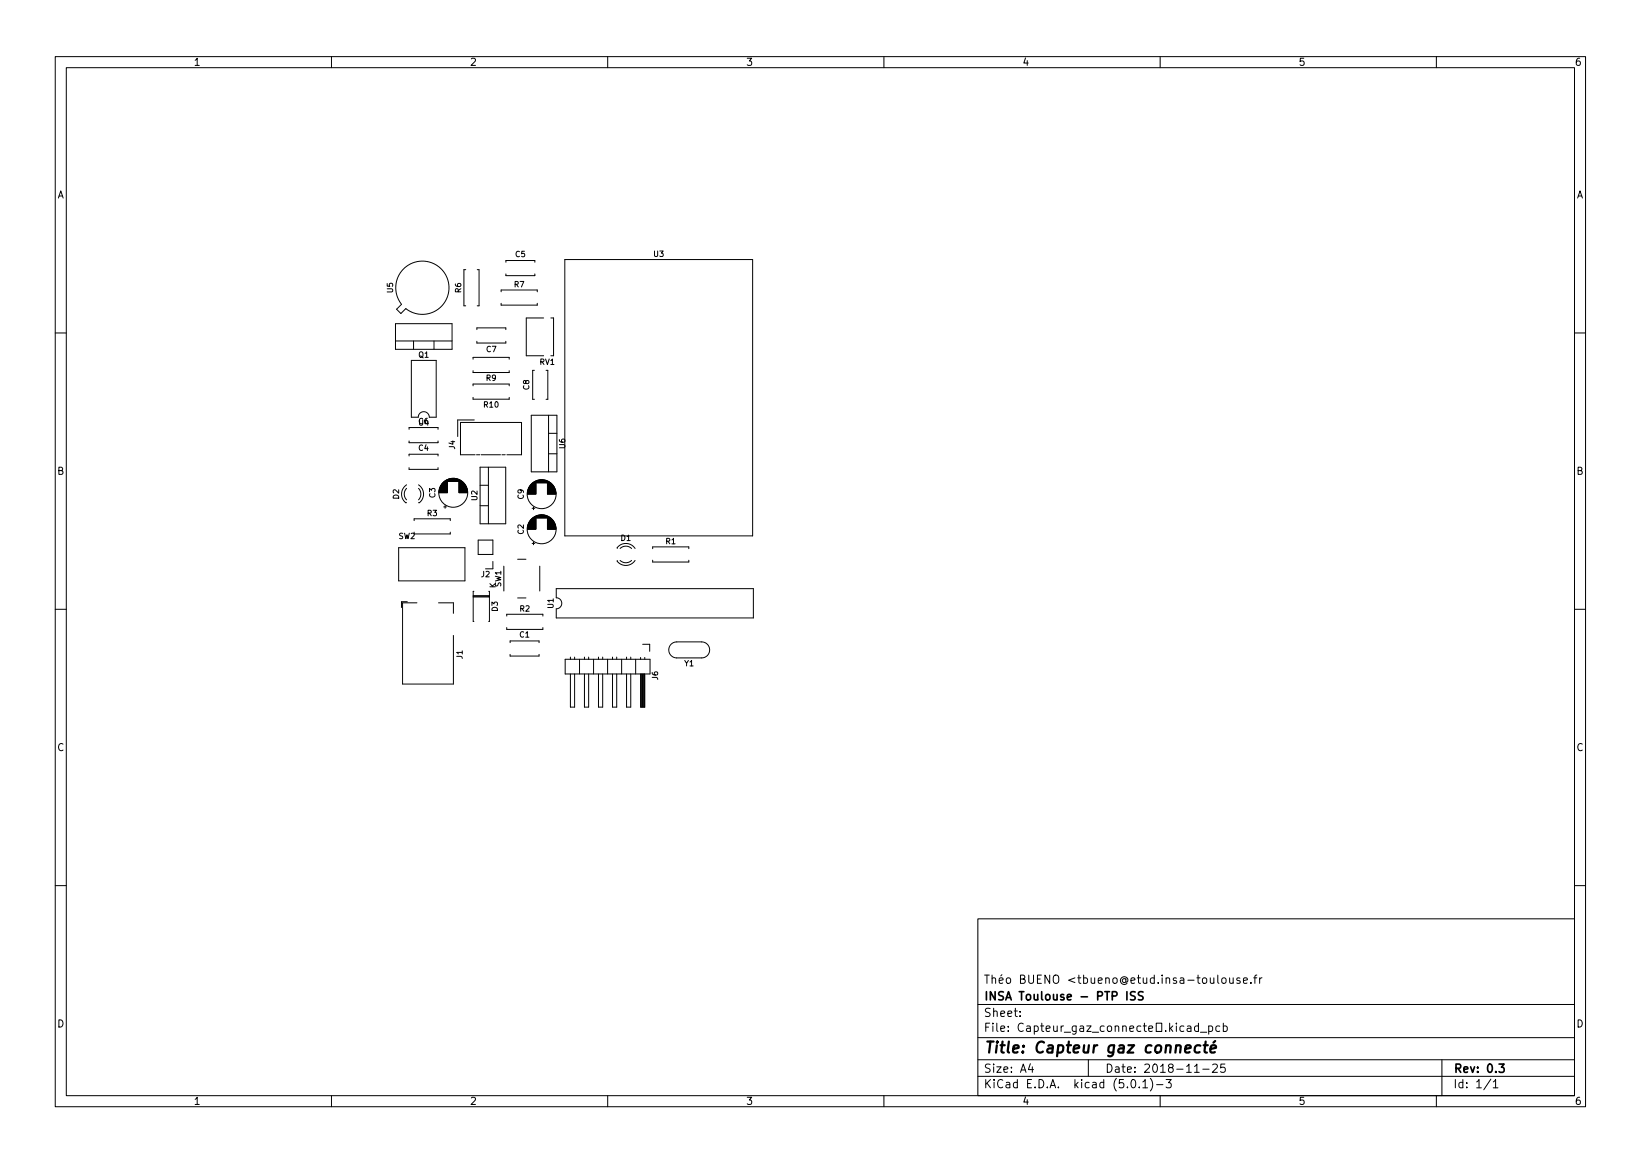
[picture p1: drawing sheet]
<svg xmlns="http://www.w3.org/2000/svg" width="297mm" height="210mm" viewBox="0 0 297 210" stroke-linecap="round" stroke-linejoin="round" font-family="sans-serif">
<defs><g id="words">
<text font-size="2.8" x="178" y="190.6">Title: Capteur gaz connecté</text>
<g font-size="2.1">
<text x="178" y="178">Théo BUENO &lt;tbueno@etud.insa-toulouse.fr</text>
<text x="178" y="184">Sheet:</text>
<text x="178" y="181">INSA Toulouse - PTP ISS</text>
<text x="178" y="186.7">File: Capteur_gaz_connecte.kicad_pcb</text>
<text x="178" y="196.9">KiCad E.D.A. kicad (5.0.1)-3</text>
<text x="178" y="194.1">Size: A4</text>
<text x="200" y="194.1">Date: 2018-11-25</text>
<text x="263" y="194.1">Rev: 0.3</text>
<text x="263" y="196.9">Id: 1/1</text>
</g>
<g font-size="1.8">
<text x="35" y="11.9">1</text>
<text x="85" y="11.9">2</text>
<text x="135" y="11.9">3</text>
<text x="185" y="11.9">4</text>
<text x="235" y="11.9">5</text>
<text x="285" y="11.9">6</text>
<text x="10.3" y="35.9">A</text>
<text x="285.3" y="35.9">A</text>
<text x="10.3" y="85.9">B</text>
<text x="285.3" y="85.9">B</text>
<text x="10.3" y="135.9">C</text>
<text x="285.3" y="135.9">C</text>
<text x="10.3" y="185.9">D</text>
<text x="285.3" y="185.9">D</text>
<text x="35" y="199.9">1</text>
<text x="85" y="199.9">2</text>
<text x="135" y="199.9">3</text>
<text x="185" y="199.9">4</text>
<text x="235" y="199.9">5</text>
<text x="285" y="199.9">6</text>
</g>
<g font-size="1.4">
<text x="93.3" y="46.5">C5</text>
<text x="118.3" y="46.5">U3</text>
<text x="71.1" y="53" transform="rotate(-90 71.1 53)">U5</text>
<text x="83.5" y="53" transform="rotate(-90 83.5 53)">R6</text>
<text x="93.1" y="52">R7</text>
<text x="75.8" y="64.7">Q1</text>
<text x="88.1" y="63.7">C7</text>
<text x="88" y="68.9">R9</text>
<text x="95.8" y="70.5" transform="rotate(-90 95.8 70.5)">C8</text>
<text x="97.7" y="66">RV1</text>
<text x="75.8" y="77">U4</text>
<text x="87.6" y="73.7">R10</text>
<text x="75.8" y="81.6">C4</text>
<text x="82.4" y="81.3" transform="rotate(-90 82.4 81.3)">J4</text>
<text x="102.3" y="81.1" transform="rotate(-90 102.3 81.1)">U6</text>
<text x="72.2" y="90.3" transform="rotate(-90 72.2 90.3)">D2</text>
<text x="77.3" y="93.4">R3</text>
<text x="78.8" y="90.1" transform="rotate(-90 78.8 90.1)">C3</text>
<text x="86.4" y="90.5" transform="rotate(-90 86.4 90.5)">U2</text>
<text x="94.8" y="90.3" transform="rotate(-90 94.8 90.3)">C9</text>
<text x="72.2" y="97.5">SW2</text>
<text x="94.8" y="96.7" transform="rotate(-90 94.8 96.7)">C2</text>
<text x="112.4" y="97.9">D1</text>
<text x="120.5" y="98.5">R1</text>
<text x="87.1" y="104.4">J2</text>
<text x="89.7" y="106.4" transform="rotate(-90 89.7 106.4)">K</text>
<text x="90.7" y="106.2" transform="rotate(-90 90.7 106.2)">SW1</text>
<text x="90.1" y="110.6" transform="rotate(-90 90.1 110.6)">D3</text>
<text x="94.1" y="110.6">R2</text>
<text x="100.2" y="110.1" transform="rotate(-90 100.2 110.1)">U1</text>
<text x="83.7" y="119.2" transform="rotate(-90 83.7 119.2)">J1</text>
<text x="94.1" y="115.3">C1</text>
<text x="119.1" y="123" transform="rotate(-90 119.1 123)">J6</text>
<text x="123.9" y="120.5">Y1</text>
</g>
</g></defs>
<g fill="none" stroke="#000" stroke-width=".18">
<path d="M10 10.2h277v190.1h-277zM12 12.2h273v186.1h-273zM60 10.2v2M110 10.2v2M160 10.2v2M210 10.2v2M260 10.2v2M71.6 58.6h10.2v4.6h-10.2zM73 48.8a4.8 4.8 0 0 1 6.7-.3 4.8 4.8 0 0 1 .4 6.7 4.8 4.8 0 0 1-6.6 .6l-.9 .9-.8-.7 .9-.9a4.8 4.8 0 0 1 .3-6.3zM84.3 48.8h-.3v6.5h.3M86.3 59.6v-.3h5.3v.3M86.4 48.8h.3v6.5h-.3"/>
<path d="M90.7 52.8v-.3h6.5v.3M90.7 54.9v.3h6.5v-.3M91.6 47.5v-.4h5.2v.4M91.6 49.6v.3h5.2v-.3M98.4 57.5h-3.1v6.9h3.1M99.7 57.5h.5v6.9h-.5M102.2 47h34v50h-34zM10 60.2h2M71.6 61.7h10.2M74 77.7v-.3h5.3v.3M74 79.8v.3h5.3v-.3M74.5 65.2h4.5v10.3h-1.3a1 1 0 0 0-1-1 1 1 0 0 0-1 1h-1.2z"/>
<path d="M74.9 61.7v1.5M78.6 61.7v1.5M85.6 65v-.3h6.6v.3M85.6 67.1v.3h6.6v-.3M85.6 69.8v-.3h6.6v.3M85.6 71.9v.3h6.6v-.3M85.9 76h-3v3M86.3 61.8v.3h5.3v-.3M96.2 75.1h4.6v10.3h-4.6zM96.7 67h-.3v5.3h.3M98.8 67h.4v5.3h-.4M99.3 78.4h1.5"/>
<path d="M99.3 75.1v10.3M285 60.2h2M72.2 99.1h12v6h-12zM73.6 88.4a1.5 1.5 0 0 0 0 2M73.6 87.7a1.89 1.89 0 0 0 0 3.3M74 82.5v-.3h5.3v.3M74 84.6v.3h5.3v-.3M75 94.2v-.3h6.5v.3M75.8 87.7a1.89 1.89 0 0 1 0 3.3M75.8 88.4a1.5 1.5 0 0 1 0 2M79.5 89.1h1.5M79.5 89.2h1.5"/>
<path d="M79.5 89h1.5M79.5 88.9h1.5M79.5 88.8h1.5M79.5 88.7h1.5M79.5 88.6h1.5M79.5 88.5h1.5M79.6 88.5h1.4M79.6 88.4h1.4M79.6 88.3h1.4M79.6 88.2h1.4M79.7 88.2h1.3M79.7 88.1h1.3"/>
<path d="M79.7 88h1.3M79.8 88h1.2M79.8 87.9h1.2M79.8 87.8h1.2M79.9 87.8h1.1M79.9 87.7h1.1M79.9 87.6h1.1M80 87.6h1M80 87.5h1M80.1 87.5h.9M80.1 87.4h.9M80.2 87.3h.8"/>
<path d="M80.3 87.3h.7M80.3 87.2h.7M80.3 91.7h.5M80.4 87.2h.6M80.4 87.1h3.2M80.5 87.1h3.1M80.5 87h3M80.6 91.5v.5M80.7 87h2.7M80.7 86.9h2.7M80.8 86.9h2.5M80.9 86.8h2.3"/>
<path d="M80.9 86.8h2.2M81 86.8h2.1M81.1 86.7h1.9M81.4 86.6h1.3M81.5 96.3v.3h-6.5M81.5 86.6h1.1M81.8 86.6h.5M83.1 87.2h.6M83.1 87.2h.7M83.1 87.3h.7M83.1 87.3h.8M83.1 87.4h.8"/>
<path d="M83.1 87.4h.9M83.1 87.5h.9M83.1 87.6h1M83.1 87.7h1.1M83.1 87.7l1.1 .1M83.1 87.8h1.1M83.1 87.8h1.2M83.1 87.9h1.2M83.1 88h1.2M83.1 88h1.3M83.1 88l1.3 .1M83.1 88.1h1.3"/>
<path d="M83.1 88.2h1.3M83.1 88.2h1.4M83.1 88.3h1.4M83.1 88.4h1.4M83.1 88.5h1.4M83.1 88.6h1.5M83.1 88.7h1.5M83.1 88.8h1.5M83.1 88.9h1.5M83.1 89h1.5M83.1 89.1h1.5M83.1 89.2h1.5"/>
<path d="M86 82.3h-2.6v-5.9h11v5.9h-2.6M86.3 82.3h.6M86.6 97.7h2.6v2.6h-2.6zM86.9 84.5h4.6v10.3h-4.6zM86.9 87.8h1.5M86.9 91.5h1.5M87.1 82.3h3.5M88.4 84.5v10.3M90.9 82.3h.6M95.5 95.8h1.5M95.5 95.7h1.5M95.5 89.4h1.5"/>
<path d="M95.5 89.3h1.5M95.5 95.6h1.5M95.5 95.5h1.5M95.5 89.2h1.5M95.5 89.1h1.5M95.5 95.4h1.5M95.5 89h1.5M95.5 95.3h1.5M95.5 88.9h1.5M95.5 95.2h1.5M95.5 88.8h1.5M95.5 95.1h1.5"/>
<path d="M95.6 95.1h1.4M95.6 88.7h1.4M95.6 95h1.4M95.6 88.6h1.4M95.6 94.9h1.4M95.6 94.8h1.4M95.6 88.5h1.4M95.7 94.8h1.3M95.7 88.4h1.3M95.7 94.7h1.3M95.7 88.3h1.3M95.7 94.6h1.3"/>
<path d="M95.8 94.6h1.2M95.8 88.2h1.2M95.8 94.5h1.2M95.8 88.1h1.2M95.8 94.4h1.2M95.9 94.4h1.1M95.9 88h1.1M95.9 94.3h1.1M95.9 87.9h1.1M95.9 94.2h1.1M96 94.2h1M96 87.9h1"/>
<path d="M96 94.1h1M96 87.8h1M96.1 94.1h.9M96.1 87.7h.9M96.1 94h.9M96.2 94h.8M96.2 87.6h.8M96.3 93.9h.7M96.3 87.5h.7M96.3 93.8h.7M96.3 98.3h.5M96.3 92h.5"/>
<path d="M96.4 93.8h.6M96.4 87.4h.6M96.4 93.7h3.2M96.4 87.4h3.2M96.5 93.7h3.1M96.5 87.3h3.1M96.5 93.6h3M96.5 87.3h3M96.6 91.7v.5M96.6 98.1v.5M96.6 87.3h2.9M96.7 93.6h2.7"/>
<path d="M96.7 87.2h2.7M96.7 93.5h2.7M96.8 93.5h2.5M96.9 93.4h2.3M96.9 87.1h2.3M96.9 93.4h2.2M96.9 87.1h2.2M97 93.4h2.1M97 87h2.1M97.1 93.3h1.9M97.1 87h1.9M97.2 93.3h1.6"/>
<path d="M97.2 86.9h1.6M97.4 86.9h1.3M97.5 93.2h1.1M97.5 86.9h1.1M97.8 93.2h.5M99.1 95.8h1.5M99.1 95.7h1.5M99.1 95.6h1.5M99.1 95.5h1.5M99.1 95.4h1.5M99.1 95.3l1.5 .1M99.1 95.3h1.5"/>
<path d="M99.1 95.2h1.5M99.1 95.1h1.4M99.1 95h1.4M99.1 94.9h1.4M99.1 94.8h1.4M99.1 94.8h1.3M99.1 94.7h1.3M99.1 94.6l1.3 .1M99.1 94.6h1.3M99.1 94.6h1.2M99.1 94.5h1.2M99.1 94.4h1.2"/>
<path d="M99.1 94.4h1.1M99.1 94.3h1.1M99.1 94.2h1M99.1 94.1h.9M99.1 94h.9M99.1 94h.8M99.1 93.9l.8 .1M99.1 93.9h.7M99.1 93.8h.7M99.1 93.8h.6M99.1 87.4h.6M99.1 87.5h.6"/>
<path d="M99.1 87.5h.7M99.1 87.6h.8M99.1 87.7h.8M99.1 87.7h.9M99.1 87.8h.9M99.1 87.8l1 .1M99.1 87.9h1M99.1 87.9h1.1M99.1 88h1.1M99.1 88.1h1.1M99.1 88.1h1.2M99.1 88.2h1.2"/>
<path d="M99.1 88.3h1.3M99.1 88.4h1.3M99.1 88.5h1.3M99.1 88.5h1.4M99.1 88.5l1.4 .1M99.1 88.6h1.4M99.1 88.7h1.4M99.1 88.8h1.4M99.1 88.8h1.5M99.1 88.9h1.5M99.1 89h1.5M99.1 89.1h1.5"/>
<path d="M99.1 89.4h1.5M99.1 89.3h1.5M99.1 89.2l1.5 .1M99.1 89.2h1.5M99.3 82.1h1.5M111.7 99.2a1.89 1.89 0 0 1 3.3 0M112.2 99.2a1.5 1.5 0 0 1 2.1 0M118.1 99.3v-.3h6.6v.3M10 110.2h2M73.7 108.9h-1v1M75.5 109.1h-2.6v14.7h9.2v-8.8M79.4 109.1h2.7v1.9"/>
<path d="M85.7 107.9h2.9M85.7 108h2.9M85.7 107.8h2.9M85.8 107h-.1v5.4h.1M88.5 107h.1v5.4h-.1M89.2 101.6v1.3h-1.3M91.2 102.4v4.5M91.7 111.5v-.4h6.6v.4M91.7 113.6v.3h6.6v-.3M92.3 116.3v-.3h5.3v.3M92.3 118.4v.3h5.3v-.3M93.7 108.2h1.5"/>
<path d="M93.7 101.2h1.5M97.7 102.4v4.5M100.7 106.5h35.7v5.3h-35.7v-1.6a1 1 0 0 0 1-1 1 1 0 0 0-1-1zM102.3 119.3h15.4v2.7h-15.4zM103.3 118.9v.4M104 118.9v.4M104.9 119.3v2.7M105.8 118.9v.4M106.6 118.9v.4M107.4 119.3v2.7M108.3 118.9v.4M109.1 118.9v.4"/>
<path d="M110 119.3v2.7M110.9 118.9v.4M111.6 118.9v.4M112.5 119.3v2.7M113.4 118.9v.4M114.2 118.9v.4M114.3 101.4a1.5 1.5 0 0 1-2.1 0M115 101.4a1.89 1.89 0 0 1-3.3 0M115.1 119.3v2.7M116 119v.3M116.3 116.6h1.3v1.3M116.7 119v.3"/>
<path d="M118.1 101.4v.3h6.6v-.3M121.5 116.6l.9-.4 4.6-.1a1.45 1.45 0 0 1 1.5 1.5 1.45 1.45 0 0 1-1.5 1.4h-4.5a1.45 1.45 0 0 1-1.3-.8 1.45 1.45 0 0 1 .3-1.6zM285 110.2h2M103.3 122v6h.7v-6M105.8 122v6h.8v-6M108.3 122v6h.8v-6M110.9 122v6h.7v-6M113.4 122v6h.8v-6M116 122v6h.7v-6M116.1 122v6M116.2 122v6M116.3 122v6"/>
<path d="M116.4 122v6M116.5 122v6M116.7 122v6M10 160.2h2M177 166.3h108v32h-108zM221.3 177l.3-.1 .3 .3v.4l-.3 .3h-.3l-.2-.3v-.4zM222.6 176.9v1h.4l.2-.1M223.2 176.9v1M224.4 177l-.3-.1-.2 .2v.3l.5 .1v.4h-.5M225.1 177.4l.7-.1-.1-.3-.4-.1-.2 .2v.8h.6M226.4 177.8v.1M226.9 176.9h.6"/>
<path d="M227.5 176.4l-.4 .2v1.3M228 176.9v1M228.4 176.9l-.3 .1-.1 .2M285 160.2h2M60 198.3v2M110 198.3v2M160 198.3v2M177 194.8h108M177 191.8h108M177 187.8h108M177 181.8h108M184.6 183.8v.1"/>
<path d="M184.6 183v.1M186.5 192.5l-.4 1h1M186.9 193v1M197 191.8v3M204.9 195.4l.2-.1a.8 .8 0 0 1 .5 .8 .8 .8 0 0 1-.5 .7 1 1 0 0 1-.2-1.4zM206.2 196.7v.1M206.9 195.8l.4-.5v1.5M206.9 196.8h.8M208.2 195.1a1.72 1.72 0 0 1 0 2.3M209.4 196.3h1.1M210 198.3v2M211.1 195.3h.9l-.5 .6 .4 .1v.7l-.2 .1h-.4l-.2-.1"/>
<path d="M214.9 185.7h.6l.1 .9M215.6 186l-.5 .1a.29 .29 0 0 0-.2 .2 .29 .29 0 0 0 .2 .3h.5M216.2 194h.9M216.9 185.7l-.4-.1-.3 .3v.4l.2 .3h.5M216.9 185.1v1.5M217.3 186.8h1.1M217.7 193.5h1.2M218.8 185.7l.4-.1 .3 .3v.4l-.1 .3h-.6M218.8 185.6v1.5M219.5 192.7l.6-.2 .2 .2 .1 .3-1 1h1M220.8 185.7l-.4-.1-.3 .3v.4l.1 .3h.6M221.4 185.7l.5-.1 .2 .3v.4l-.1 .3h-.6"/>
<path d="M221.4 185.1v1.5M221.7 192.5h-.7l-.1 .7 .2-.1 .5 .1 .2 .2-.1 .5-.2 .1-.6-.1M260 198.3v2M261 191.8v6.5M269.9 195.3l-1.3 1.9M270.3 195.8l.4-.5v1.5M270.3 196.8h.8"/>
<circle cx="82" cy="89.2" r="2.62"/>
<circle cx="98" cy="89.4" r="2.62"/>
<circle cx="98" cy="95.8" r="2.62"/>
</g>
<path d="M204 179.4v1.5M205.5 179.5l-.6-.1-.3 .3 .2 .4 .6 .3v.4l-.2 .1h-.6M206.9 179.5l-.6-.1-.2 .2v.4l.7 .3 .1 .3-.3 .3h-.5M271.3 192.5h1l-.5 .6 .4 .1v.7l-.2 .1h-.4l-.3-.1" fill="none" stroke="#000" stroke-width=".3"/>
<path d="M214.5 189.8l1-.2v-.4l-.6-.1-.3 .3v1l.2 .1 .5-.1M217.3 189.2a.66 .66 0 0 0-1 .3l-.1 .6 .2 .3 .2 .1 .5-.1M217.9 189.1h.7M218.2 188.5l-.2 1.7 .1 .2 .4 .1M219.1 189.8l1-.2-.1-.4-.1-.1-.6 .1-.2 1 .2 .3 .6-.1M220 188.4l-.4 .3" fill="none" stroke="#000" stroke-width=".4"/>
<use href="#words"/>
</svg>
